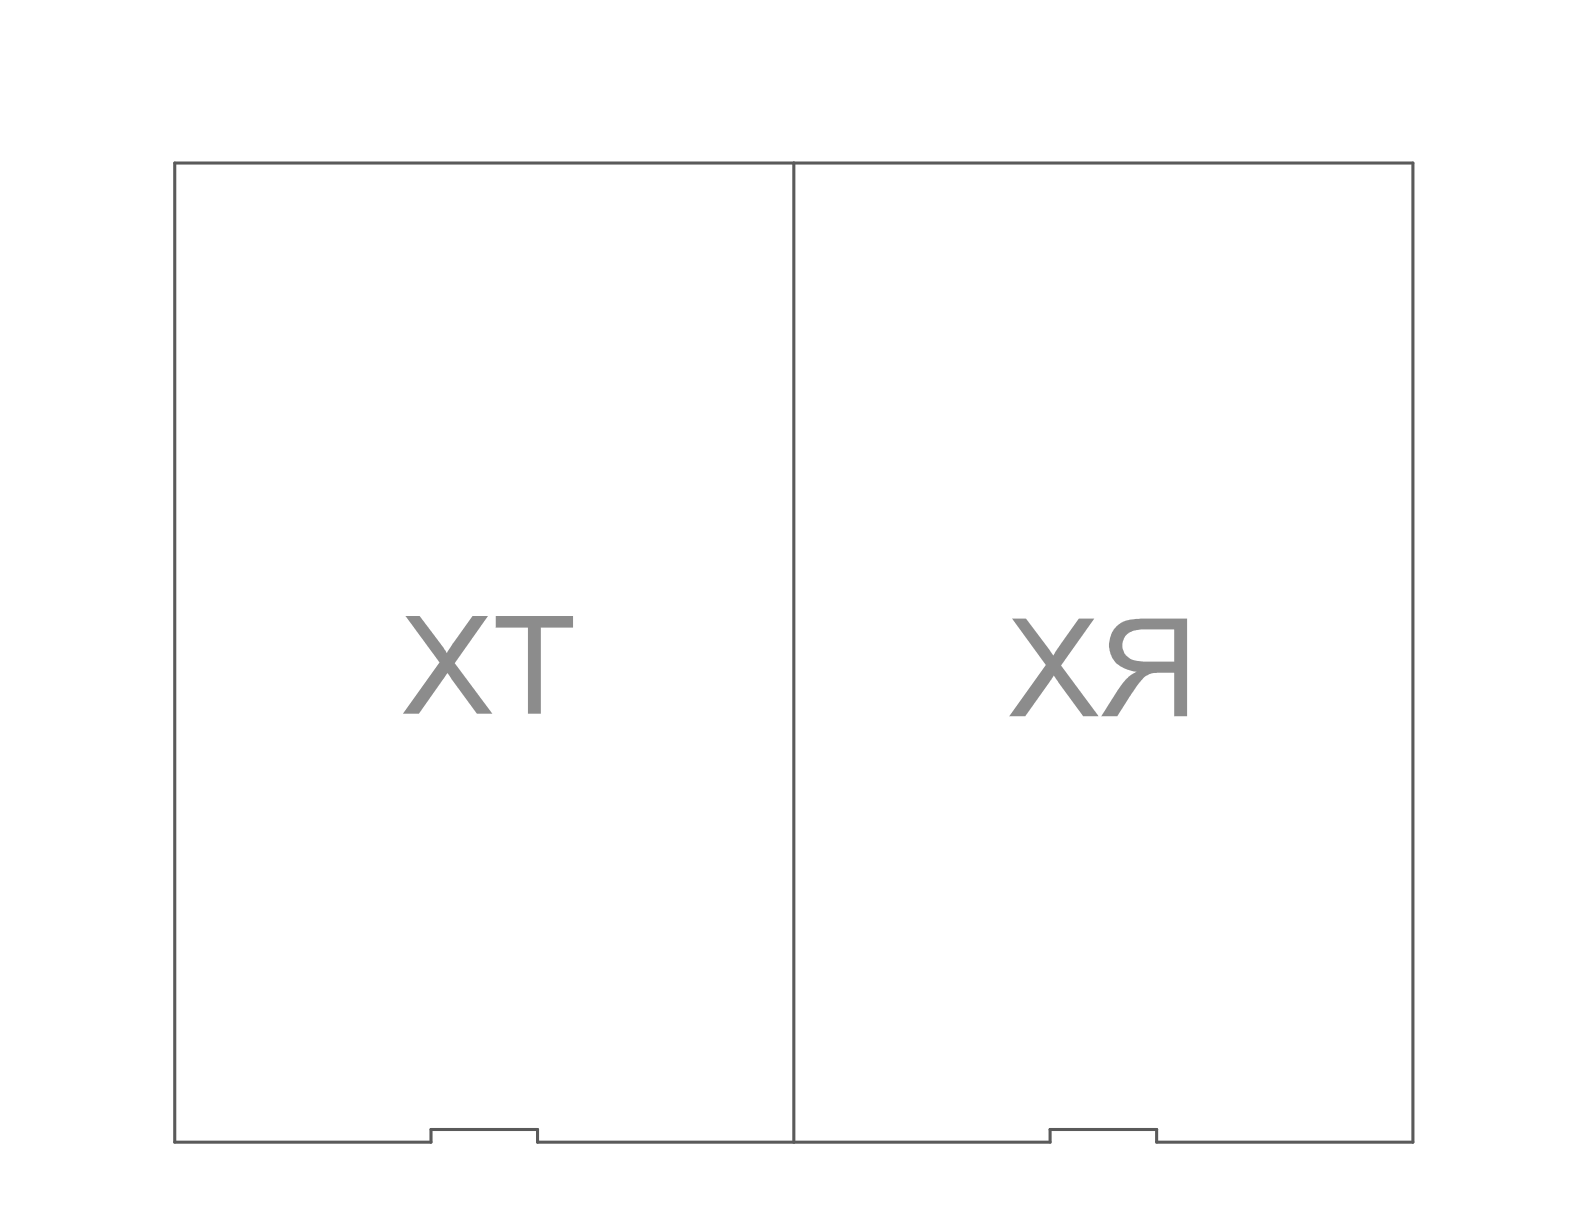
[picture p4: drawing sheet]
<svg xmlns="http://www.w3.org/2000/svg" width="279mm" height="216mm" viewBox="0 0 279 216" stroke-linecap="round" stroke-linejoin="round" font-family="sans-serif">
<path d="M30.8 28.8h218.4v172.7h-45.2v-2.3h-18.8v2.3h-90.4v-2.3h-18.8v2.3h-45.2zM140 28.8v172.7" fill="none" stroke="#5a5a5a" stroke-width=".54"/>
<g fill="#8c8c8c">
<path d="M178.5 109.1h2.5l4.7 6.5 4.6-6.5h2.7l-5.8 8.3 6.6 8.9h-2.7l-5.2-7.1-5.1 7.1h-2.8l6.5-9z"/>
<path d="M87.4 108.7h13.7v2h-5.7v15.2h-2.3v-15.2h-5.7z"/>
<path d="M71.5 108.7h2.5l4.8 6.5 1-1.7 3.5-4.8h2.8l-5.9 8.3 6.6 8.9h-2.7l-5.2-7.2-5 7.2h-2.8l6.4-9.1z"/>
<path d="M198.6 112.1a4.2 4.2 0 0 1 3.1-1.1h5.4v5.7h-5.2a4.3 4.3 0 0 1-3.3-1.1 2.8 2.8 0 0 1 0-3.5zM196.9 110.5a4.7 4.7 0 0 0 2.7 7.8l.9 .2-.2 .1a6.9 6.9 0 0 0-2.7 2.6l-3.4 5.1h2.9l2.6-4.1a9.1 9.1 0 0 1 2.8-3.1l1-.4h3.6v7.6h2.3v-17.2l-9 .1-1.1 .1-1.2 .4z"/>
</g>
</svg>
